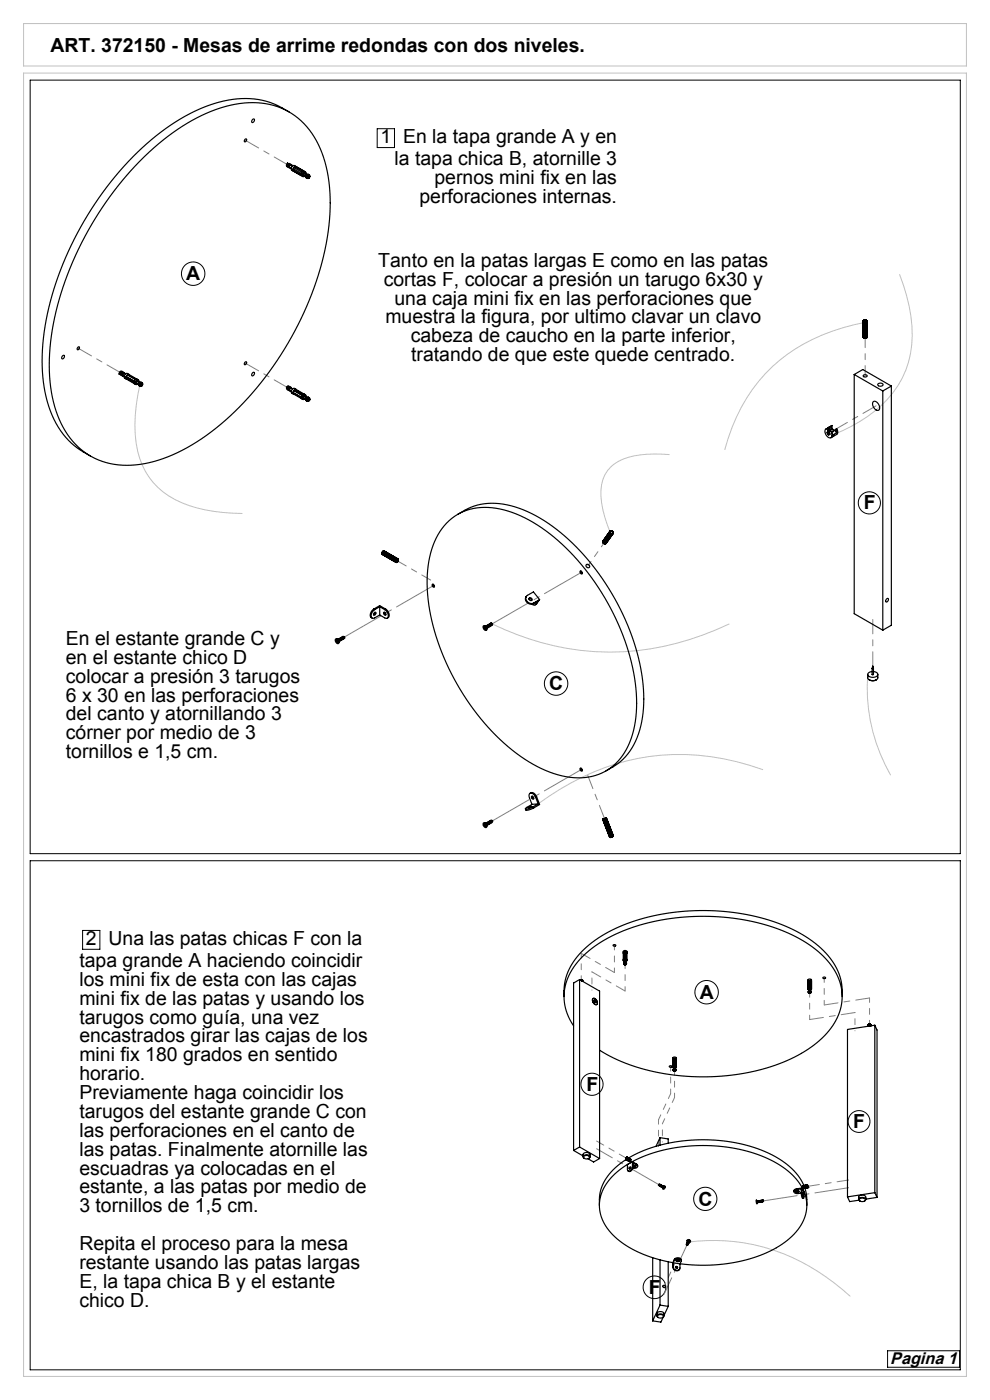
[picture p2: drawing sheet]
<svg xmlns="http://www.w3.org/2000/svg" width="210mm" height="297mm" viewBox="0 0 210 297" stroke-linecap="round" stroke-linejoin="round" font-family="sans-serif">
<defs><g id="words">
<g font-size="4.1">
<text x="10.7" y="11">ART. 372150 - Mesas de arrime redondas con dos niveles.</text>
<text x="80.7" y="30.4">1</text>
<text x="83.7" y="35.1">la tapa chica B, atornille 3</text>
<text x="85.5" y="30.4">En la tapa grande A y en</text>
<text x="92.2" y="39.1">pernos mini fix en las</text>
<text x="89" y="43.1">perforaciones internas.</text>
<text x="39.5" y="59.4">A</text>
<text x="80.2" y="56.6">Tanto en la patas largas E como en las patas</text>
<text x="81.4" y="60.6">cortas F, colocar a presión un tarugo 6x30 y</text>
<text x="83.7" y="64.6">una caja mini fix en las perforaciones que</text>
<text x="81.7" y="68.6">muestra la figura, por ultimo clavar un clavo</text>
<text x="87.1" y="72.6">cabeza de caucho en la parte inferior,</text>
<text x="87.2" y="76.6">tratando de que este quede centrado.</text>
<text x="183.2" y="108">F</text>
<text x="14" y="136.8">En el estante grande C y</text>
<text x="14" y="140.8">en el estante chico D</text>
<text x="14" y="144.8">colocar a presión 3 tarugos</text>
<text x="14" y="148.8">6 x 30 en las perforaciones</text>
<text x="116.5" y="146.4">C</text>
<text x="14" y="152.8">del canto y atornillando 3</text>
<text x="14" y="156.8">córner por medio de 3</text>
<text x="14" y="160.8">tornillos e 1,5 cm.</text>
<text x="18.2" y="200.5">2</text>
<text x="23" y="200.5">Una las patas chicas F con la</text>
<text x="16.8" y="205.2">tapa grande A haciendo coincidir</text>
<text x="16.8" y="209.2">los mini fix de esta con las cajas</text>
<text x="16.8" y="213.2">mini fix de las patas y usando los</text>
<text x="148.4" y="211.9">A</text>
<text x="16.8" y="217.2">tarugos como guía, una vez</text>
<text x="16.8" y="221.2">encastrados girar las cajas de los</text>
<text x="16.8" y="225.2">mini fix 180 grados en sentido</text>
<text x="16.8" y="229.2">horario.</text>
<text x="16.8" y="233.2">Previamente haga coincidir los</text>
<text x="124.4" y="231.4">F</text>
<text x="16.8" y="237.2">tarugos del estante grande C con</text>
<text x="181" y="239.3">F</text>
<text x="16.8" y="241.2">las perforaciones en el canto de</text>
<text x="16.8" y="245.2">las patas. Finalmente atornille las</text>
<text x="16.8" y="249.2">escuadras ya colocadas en el</text>
<text x="16.8" y="253.2">estante, a las patas por medio de</text>
<text x="16.8" y="257.2">3 tornillos de 1,5 cm.</text>
<text x="148.2" y="255.8">C</text>
<text x="16.8" y="265.2">Repita el proceso para la mesa</text>
<text x="16.8" y="269.2">restante usando las patas largas</text>
<text x="16.8" y="273.2">E, la tapa chica B y el estante</text>
<text x="137.6" y="274.5">F</text>
<text x="16.8" y="277.2">chico D.</text>
</g>
<text font-size="3.6" x="188.8" y="289.3">Pagina 1</text>
</g></defs>
<path d="M5 15.5h200v276.5h-200zM5 5h200v9h-200zM190.8 58.2a31.2 31.2 0 0 1 2.3 16.8 21.3 21.3 0 0 1-10.7 14.4l-3.7 2-2.1 .9M183.5 68.4a38.4 38.4 0 0 0-21 10.7 37.2 37.2 0 0 0-8.8 16.3M29.7 81.2a30.2 30.2 0 0 0-.1 16 15.5 15.5 0 0 0 10.6 10.1 36.8 36.8 0 0 0 11.2 1.6M142 96.4a19.9 19.9 0 0 0-10.8 1.5 7.3 7.3 0 0 0-3.7 7.4 23.7 23.7 0 0 0 2 7.9M104.4 132.4a55.9 55.9 0 0 0 50.3 0M184.1 143.1a37.1 37.1 0 0 0 4.8 21.4M161.9 163.3a48.3 48.3 0 0 0-45.4 5.6l-2.3 1.6M146.1 263.5a41.3 41.3 0 0 1 32.6 10l1.7 1.5" fill="none" stroke="#c0c0c0" stroke-width=".21"/>
<g fill="none" stroke="#000" stroke-width=".21">
<path d="M6.4 17h197.3v164.1h-197.3zM80 27.3h3.7v4h-3.7zM6.4 182.6h197.3v108h-197.3zM17.5 197.4h3.7v4h-3.7zM188.3 286.6h15.2v3.5h-15.2z"/>
<circle cx="41" cy="58.1" r="2.49"/>
<circle cx="184.4" cy="106.7" r="2.35"/>
<circle cx="118" cy="145" r="2.49"/>
<circle cx="149.9" cy="210.5" r="2.49"/>
<circle cx="125.6" cy="230" r="2.35"/>
<circle cx="182.2" cy="237.9" r="2.32"/>
<circle cx="149.6" cy="254.3" r="2.46"/>
<circle cx="138.8" cy="273.1" r="2.41"/>
</g>
<path d="M73 135.2l18.9-10.9M123.3 121.5l-18.9 10.9M104.4 174.2l18.9-10.9" fill="none" stroke="#808080" stroke-width=".21" stroke-dasharray="15.2 1.3 1.3 1.3" stroke-dashoffset="6.2"/>
<path d="M128.2 115l-3.5 5.1M139.7 237.6l2.6-5.6M140.5 238.4l2.6-5.6" fill="none" stroke="#808080" stroke-width=".21" stroke-dasharray="15.2 1.3 1.3 1.3" stroke-dashoffset="14.1"/>
<path d="M128.2 173.6l-3.5-9.1M181.4 214.8l-9.7 1.5M184.4 211.7l-9.6 1.5" fill="none" stroke="#808080" stroke-width=".21" stroke-dasharray="15.2 1.3 1.3 1.3" stroke-dashoffset="12.3"/>
<path d="M183.5 79.7v-8.1M84.3 119l7.1 4.1M123.3 202.3l7 4M132.6 210.2l-7-4" fill="none" stroke="#808080" stroke-width=".21" stroke-dasharray="15.2 1.3 1.3 1.3" stroke-dashoffset="13.1"/>
<path d="M52.1 29.8l8.9 5.1M16.6 73.9l8.9 5.1M52.1 77.1l8.9 5.1M185.8 86.1l-8.8 5.1" fill="none" stroke="#808080" stroke-width=".21" stroke-dasharray="15.2 1.3 1.3 1.3" stroke-dashoffset="12"/>
<path d="M185.1 141.3v-9.9" fill="none" stroke="#808080" stroke-width=".21" stroke-dasharray="15.2 1.3 1.3 1.3" stroke-dashoffset="12.2"/>
<path d="M132.9 245.7l-6.3-3.6" fill="none" stroke="#808080" stroke-width=".21" stroke-dasharray="15.2 1.3 1.3 1.3" stroke-dashoffset="13.5"/>
<path d="M123.3 207.9v-5.6M130.3 206.3v-5.7M132.6 204.6v5.6M171.7 216.3v-5.7M174.8 213.2v-5.8M184.4 217.4v-5.7M142.3 232v-5.7M143.1 232.8v-5.6M139.7 243.2v-5.6" fill="none" stroke="#808080" stroke-width=".21" stroke-dasharray="15.2 1.3 1.3 1.3" stroke-dashoffset="14.3"/>
<path d="M171.4 251.7l8.6-1.4" fill="none" stroke="#808080" stroke-width=".21" stroke-dasharray="15.2 1.3 1.3 1.3" stroke-dashoffset="12.8"/>
<path d="M143.2 267.9l-2.3 5" fill="none" stroke="#808080" stroke-width=".21" stroke-dasharray="15.2 1.3 1.3 1.3" stroke-dashoffset="14.4"/>
<path d="M139.8 251.3l-13.2-7.6" fill="none" stroke="#808080" stroke-width=".21" stroke-dasharray="15.2 1.3 1.3 1.3" stroke-dashoffset="7.6"/>
<path d="M125.6 206.2v3.9M181.4 218.7v-3.9M140.5 242.3v-3.9" fill="none" stroke="#808080" stroke-width=".21" stroke-dasharray="15.2 1.3 1.3 1.3" stroke-dashoffset="15.2"/>
<path d="M161.9 254.8l18.1-2.8" fill="none" stroke="#808080" stroke-width=".21" stroke-dasharray="15.2 1.3 1.3 1.3" stroke-dashoffset="8"/>
<path d="M145.7 264.1l-4.8 10.5" fill="none" stroke="#808080" stroke-width=".21" stroke-dasharray="15.2 1.3 1.3 1.3" stroke-dashoffset="11.4"/>
<g fill="none" stroke="#000" stroke-width=".25">
<path d="M29.7 34.2a41.5 41.5 0 0 1 19.2-11.9 15.9 15.9 0 0 1 15.6 3.9 22.5 22.5 0 0 1 5.5 14.5 57.4 57.4 0 0 1-7.4 29.5 62.6 62.6 0 0 1-21.8 24.2 25.4 25.4 0 0 1-16.6 4.1 15.5 15.5 0 0 1-12.3-11.4 39.3 39.3 0 0 1 0-21 70.5 70.5 0 0 1 17.8-31.9zM52 29.6l.2-.1a.33 .33 0 0 1 0 .4 .33 .33 0 0 1-.4 .1zM53.5 25.4l.2-.2a.37 .37 0 0 1 .2 .5 .37 .37 0 0 1-.5 .2zM61 35.3v-.7a.41 .41 0 0 0-.3 .4 .41 .41 0 0 0 .3 .4M61 35.3h.1M61 34.7h.2M61.2 35.4a.3 .3 0 0 1 0-.3 .3 .3 0 0 1 .3-.2v-.1a.4 .4 0 0 0-.5 .3 .4 .4 0 0 0 .3 .4M61.2 35.4h.1M61.3 23.7a17.6 17.6 0 0 0-15.9-1.7 46.3 46.3 0 0 0-20.1 14.4 67.9 67.9 0 0 0-16.2 36.5 29.4 29.4 0 0 0 3.2 17.7 16 16 0 0 0 6.9 6.1M61.7 35v-.1a.37 .37 0 0 0-.4 .3 .37 .37 0 0 0 .3 .4M61.7 35a.28 .28 0 0 0-.3 .1 .28 .28 0 0 0 0 .4l.4 .2M61.8 35h.1l.1 .2"/>
<path d="M61.8 35v.2M61.8 35.2h.3M62 35.2l.5-.1 2.3 1.4a.66 .66 0 0 0-.6 .9l-2.4-1.4v-.3zM62.2 35.8l1.7 1v.4l-1.7-.9zM62.2 35.8l.1 .3M62.3 36.1l1.5 1M62.3 36.1l-.1 .2M62.7 35.4v-.1l-.4 .2 1.7 1 .4-.2M62.7 35.4l-.3 .2M62.7 35.4l1.5 .9M64.7 37.3l-.5 .1M64.8 36.5l.1 .4"/>
<path d="M64.9 36.9v-.1a.37 .37 0 0 0-.5 .1 .37 .37 0 0 0 .1 .5l.2-.1M65.1 37l-.4-.2-.2 .2v.2l.4 .2M65.4 37.6h.1M65.4 37a.44 .44 0 0 0-.5 .2 .44 .44 0 0 0 .1 .5M65.4 37.4l.2-.1a.24 .24 0 0 1 0 .3 .24 .24 0 0 1-.3 .1zM65.5 37.5l-.2 .2 .2-.1M65.5 37.6v.1M65.5 37.4v.1M65.5 37.7h.1M65.5 37.5v.1M65.5 37.5v-.2v.2M65.5 37.5h.2"/>
<path d="M65.6 37.4l.1 .1M65.6 37.1a.43 .43 0 0 0-.6 .1 .43 .43 0 0 0 .2 .7M65.6 37.1a.45 .45 0 0 1 .1 .5 .45 .45 0 0 1-.5 .2M65.6 37.1a.49 .49 0 0 0-.4 .8M65.7 37.5l-.2 .1M13.2 75.5l.2-.1a.37 .37 0 0 1 .2 .5 .37 .37 0 0 1-.5 .1zM16.5 73.7l.2-.1a.33 .33 0 0 1 .1 .4 .33 .33 0 0 1-.4 .1zM25.3 79.4h.2M25.3 79.2l.1 .1M25.3 79.2v.2M25.4 79.3h.1M25.4 79.3l-.1 .1"/>
<path d="M25.7 78.8a.3 .3 0 0 0-.3 .1 .3 .3 0 0 0-.1 .3M25.9 78.9l-.3 .2 .1 .4M25.9 78.9v-.1a.41 .41 0 0 0-.4 .3 .41 .41 0 0 0 .2 .5M26.1 79l-.2 .3 .1 .3M26.1 79l.1 .1M26.1 79.7l.2 .1M26.2 79.1v-.2a.41 .41 0 0 0-.5 .4 .41 .41 0 0 0 .3 .4M26.4 79.2v-.1a.47 .47 0 0 0-.4 .7l.2-.1M26.6 79.3l-.4-.1v.5M27.1 79.5l-.4 .4M27.1 79.5l1.7 .9-.4 .5-1.7-1M27.1 79.6l-.4 .3"/>
<path d="M27.1 79.6l1.6 .9M27.1 79.5v.1M27.3 79.4l.1 .1M52 76.8l.2-.1a.33 .33 0 0 1 0 .5 .33 .33 0 0 1-.4 .1zM53.5 79.1l.2-.1a.37 .37 0 0 1 .2 .5 .37 .37 0 0 1-.5 .1zM181.2 79.4l6.1 3.5M181.2 79.4l1.8-1 6.1 3.5M181.2 79.4v50.8l6.1 3.5M183.1 68.1h.1M183.1 71.5h.1M183.1 68.2h.1M183.1 71.6h.1"/>
<path d="M183.2 68v3.6M183.2 68.2v3.4M183.2 68.2h.1M183.2 79.6a.39 .39 0 0 1 .4-.1 .39 .39 0 0 1 .3 .4 .39 .39 0 0 1-.5 .1 .39 .39 0 0 1-.2-.4zM183.2 68.2v.1M183.2 68h.1M183.2 68.3h.1M183.2 71.6h.1M183.2 68.3l.1 3.4M183.2 67.9v.1M183.2 67.9h.1M183.3 71.7h.1"/>
<path d="M183.3 68.3v3.4M183.3 68.3h.1M183.3 68a.28 .28 0 0 1 .3-.1 .28 .28 0 0 1 .2 .3 .28 .28 0 0 1-.4 .1 .28 .28 0 0 1-.1-.3zM183.3 67.9l-.1 .1M183.3 67.9h.1M183.4 68.3h.1M183.4 68.3v3.4M183.4 71.7v.1M183.4 68.3v.1M183.4 71.7h.1M183.4 67.9h.1M183.4 68.4h.1"/>
<path d="M183.4 68.4l.1 3.4M183.4 71.7l.1 .1M183.5 71.8h.1M183.5 68.4h.1M183.5 71.7h.1M183.5 68.4v3.3M183.5 71.7v.1M183.5 67.9h.1M183.6 68.4h-.1M183.6 68.4l-.1 3.4M183.6 67.9h.1M183.6 68.4h.1"/>
<path d="M183.6 71.7h.1M183.6 68.4v3.3M183.6 71.7v.1M183.6 71.7l-.1 .1M183.6 68.3v.1M183.6 68.3v3.5M183.7 67.9h.1M183.7 68.3h-.1M183.7 71.7h-.1M183.7 68.3v.1M183.7 71.7h.1M183.7 68.3h.1"/>
<path d="M183.7 68.3v3.4M183.7 67.9l.1 .1M183.8 68.3h-.1M183.8 71.7h-.1M183.8 68.3v3.4M183.8 67.9h.1M183.8 68.3h.1M183.8 68h.1M183.9 68.2h.1M183.9 71.7h-.1M183.9 71.6h.1M183.9 68h.1"/>
<path d="M183.9 68.2v3.5M183.9 68v.1M183.9 68h-.1M183.9 68.1h.1M183.9 68.1v3.4M183.9 68.2v3.4M183.9 68.1v.1M26.8 80.4l-.4-.2a.66 .66 0 0 1 .6-1l2.3 1.4M26.8 80.2l1.6 1M26.9 80.4l-.2-.2 1.7 .9 .3 .5M26.9 80.4l1.5 1M26.9 80.3v.1"/>
<path d="M29.3 80.6l.1 .4v-.1a.37 .37 0 0 0-.5 .1 .37 .37 0 0 0 .1 .5l.2-.1-.5 .1M29.3 80.6a.66 .66 0 0 0-.6 1M29.5 81.8l.2 .2M29.6 81.2l-.4-.3-.2 .2v.2l.4 .2M29.9 81.6v.3l.1-.2M29.9 81.6h.2M29.9 81.6h.1M29.9 81.5l.2 .1M30 81.1a.45 .45 0 0 0-.5 .2 .45 .45 0 0 0 0 .5M30 81.1l.2 .1a.5 .5 0 0 0-.5 .8M30 81.1a.49 .49 0 0 0-.5 .7M30 81.5l.1 .1"/>
<path d="M30 81.6h.1M30 81.6l.2 .1M30 81.7h.1M30 81.7h.2M30.1 81.6l.1 .1M30.2 81.2a.44 .44 0 0 1 0 .5 .44 .44 0 0 1-.5 .3M30.2 81.4v.1M30.2 81.5l-.1 .1M60.8 82.4v.1M61.1 81.9l-.3 .3v.2M61.2 82.7a.36 .36 0 0 1-.3-.4 .36 .36 0 0 1 .4-.3v.1a.29 .29 0 0 0-.3 .1 .29 .29 0 0 0 .1 .4l.1 .1M61.6 82.2v-.1a.38 .38 0 0 0-.5 .3 .38 .38 0 0 0 .3 .5"/>
<path d="M61.6 82.2a.29 .29 0 0 0-.4 .2 .29 .29 0 0 0 .1 .3M61.8 82.4v-.1a.36 .36 0 0 0-.4 .3 .36 .36 0 0 0 .3 .4M62.1 82.5l-.4-.2-.2 .2v.3l.3 .2M62.2 83.3l1.6 .9M62.2 83.3h-.1M62.3 82.8l-.2 .5M62.3 82.8l1.7 1-.2 .5-1.7-1M62.3 83.6l-.1-.1 2 1.2M62.3 82.8l.1 .1M62.4 82.9l-.2 .4M62.4 82.9l1.6 .9M62.7 82.7h.1"/>
<path d="M62.8 82.6l-.3-.2a.66 .66 0 0 0-.6 1l.3 .2M62.9 82.7l-.4-.1 1.8 1M62.9 82.7l1.5 .9M62.9 82.7l-.1 .1M64.2 83.6l.6 .1M64.4 83.9a.31 .31 0 0 1 .4-.1 .31 .31 0 0 1 .1 .4v-.1a.37 .37 0 0 0-.5 .1 .37 .37 0 0 0 .1 .5l.2-.1a.36 .36 0 0 1-.6 .1 .36 .36 0 0 1 .1-.6zM65 85l.2 .1M65.1 84.3l-.4-.2-.2 .1v.3l.4 .2M65.4 85h.1M65.4 84.3a.44 .44 0 0 0-.5 .2 .44 .44 0 0 0 .1 .5M65.4 84.3a.49 .49 0 0 0-.4 .7M65.4 84.3l.2 .1"/>
<path d="M65.4 84.8h.1M65.4 84.6h.1a.21 .21 0 0 1 .2 .3 .21 .21 0 0 1-.4 0zM65.4 84.9v.1M65.4 84.9l-.1-.1 .3 .1M65.5 84.8l.1-.2v.2M65.5 84.8l-.2 .1h.1M65.5 84.7l.1 .1M65.6 84.8v.1M65.6 84.4a.45 .45 0 0 1 .1 .5 .45 .45 0 0 1-.5 .2M65.6 84.4a.5 .5 0 0 0-.4 .7M65.6 84.9l-.2 .1M175.1 91.1a1.02 1.02 0 0 1 1.4 1.1 .55 .55 0 0 1-.3 .7 .55 .55 0 0 1-.7-.3 1.33 1.33 0 0 1-.4-1.5z"/>
<path d="M175.2 91a1.16 1.16 0 0 1 1.4 1.3l1-.5M175.5 91.9l.2 .1M175.6 91.7v.1M175.6 91.8l.2 .1M175.6 91.8l-.1 .1M175.6 91.4l.3 .1M175.7 91.8v-.2l.3 .6-.2-.1M175.7 92v.2M175.7 91.8l-.2-.1v.2M175.7 90.7l-.2 .2M175.7 90.7v.2M175.7 91.1l.2 .5-.3-.2z"/>
<path d="M175.8 91.6l-.1 .2M175.8 91.9v.2M175.8 92.1v.1M175.8 91.9l-.1 .1M175.8 92.1l-.1 .1M175.8 92.1v.2l-.1-.1M175.8 92.1h.2M175.9 90.6l-.3 .2M175.9 90.6l-.2 .1M175.9 90.6v.5M176.3 91.1v-.7l-.2 .3v.5M176.3 91.1l.5 .2"/>
<path d="M176.4 91.5h.1M176.5 91l-.2 .1M176.5 90.3l-.2 .1M176.5 90.3h-.1M176.5 91l.9 .5M176.5 90.3v.7M176.5 92.7l.3-.1 .1-.4-.6 .7M176.8 91.3v.2h-.4M176.8 91.3v.2M177.4 91l.2 .8M177.4 91h.1a.88 .88 0 0 1 0 1.2l-.8 .4M177.4 91v.6l.2 .2"/>
<path d="M185.2 85.2a1.18 1.18 0 0 1 1.4 1.6 .57 .57 0 0 1-.6 .3 .57 .57 0 0 1-.5-.4 1.27 1.27 0 0 1-.3-1.5zM186.2 81.5a.62 .62 0 0 1 1.1 .2 .59 .59 0 0 1-.6 .2 .59 .59 0 0 1-.5-.4zM187.3 82.9v50.8M189.1 81.9l-1.8 1M189.1 81.9v50.7l-1.8 1.1M81 117.4l3 1.7M81 117.5l2.9 1.7M81 117.4h.1M81 117.4l3 1.8M81 117.3l3 1.7M81 117.3h.1M81 117.5h.1"/>
<path d="M81 117.3v.1M81 117.5l3 1.8M81.1 117.2l2.9 1.7M81.1 117.2h.1M81.1 117.2l-.1 .1M81.1 117.6h.1M81.1 117.1l3 1.7M81.1 117.1h.1M81.1 117.1v.1M81.2 117.1h.1M81.2 117.1l2.9 1.7M81.2 117v.1"/>
<path d="M81.2 117l2.9 1.7M81.2 117h.1M81.2 117.1h-.1M81.2 117l3 1.7M81.3 117h.1M81.3 117l2.9 1.7M81.3 116.9v.1M81.3 116.9l2.9 1.7M81.3 116.9h.1M81.3 116.9l3 1.7M81.4 116.9l3 1.7M81.5 116.9h-.1"/>
<path d="M81.5 116.9h.1M81.5 116.9l3 1.7M83.9 119l.1 .1M83.9 119.2h.1M84 119.1v.1M84 119.1h-.1M84 119.1h.1M84 119.2h-.1M84 119.2h.1M84 119h-.1M84 119h.1M84 119.2v.1"/>
<path d="M84 118.9v.1M84 119.3h.1M84 118.9h.1M84 118.8v.1M84.1 118.8h-.1M84.1 119.3h-.1M84.1 118.8h.1M84.1 118.7v.1M84.1 119.3h.1M84.1 118.7h.1M84.2 118.7h.1M84.2 118.8l.2-.1a.26 .26 0 0 1 0 .4 .26 .26 0 0 1-.3 0z"/>
<path d="M84.2 118.6v.1M84.2 118.6h.1M84.2 119.3h.1M84.3 118.6h-.1M84.3 119.2l-.1 .1M84.3 118.6h.1M84.3 119.2h.1M84.4 118.6h-.1M84.4 118.6h.1M84.4 119.2h.1M84.4 119.1h.1M84.5 118.6v.1"/>
<path d="M84.5 119h.1M84.5 118.9h.1M84.5 118.8h.1M84.5 118.8v.1M84.5 118.7h.1M94.7 111a11.9 11.9 0 0 1 12.2-2.8 33.6 33.6 0 0 1 16.4 11.5 49.5 49.5 0 0 1 11.7 28.4 18.7 18.7 0 0 1-3.8 13.3 12 12 0 0 1-12.9 3 34.5 34.5 0 0 1-16.3-11.9 49 49 0 0 1-11.4-28.5 18.1 18.1 0 0 1 4.1-13zM97.1 109.1a13.6 13.6 0 0 1 13-1.3 38.2 38.2 0 0 1 17 14 47.7 47.7 0 0 1 9.5 26.5 17.5 17.5 0 0 1-4.4 12.8l-1.8 1.3-1.9 1.1M124.3 119.8a.38 .38 0 0 1 .6-.1 .38 .38 0 0 1 .1 .5 .38 .38 0 0 1-.6 .1zM127.9 114.8h.1M127.9 115.1h.1M127.9 115.2h.1M128 115.2h.1"/>
<path d="M128 115.3h.1M128 115.2v.1M128.1 115.3h.1M128.2 115.3h.1M128.2 115.3v.1M128.3 115.3h.1M128.3 115.3l-.1 .1M128.4 115.3h.1M128.6 115.3h.1M129.3 112.9h.1M129.3 112.7l.1 .1M129.4 112.9h.1"/>
<path d="M129.4 112.9l-1.5 2.2M129.4 112.8h-.1M129.4 112.9v.1M129.4 112.9l-.1 .1M129.4 112.8h.1M129.4 112.8l-1.5 2.2M129.4 113h.1M129.4 113l-1.5 2.1M129.4 112.7l-1.5 2.2M129.4 112.7v.1M129.4 112.7h.1M129.4 113v.1"/>
<path d="M129.4 113l-1.4 2.2M129.4 112.6v.1M129.4 113.1h.1M129.4 113.1l-1.5 2.1M129.5 113.1h.1M129.5 113.1l-1.5 2.1M129.5 112.6l-.1 .1M129.5 113.1v.1M129.5 113.1l-1.5 2.2M129.5 112.6h.1M129.5 113.2h.1M129.5 113.2l-1.4 2.1"/>
<path d="M129.6 112.6h-.1M129.6 112.6h.1M129.6 113.2h.1M129.6 113.2l-1.5 2.1M129.6 113.2h-.1M129.7 113.2v.1M129.7 113.2l-1.5 2.1M129.7 112.6h.1M129.7 113.3h.1M129.7 113.3l-1.5 2M129.8 113.3h.1M129.8 113.3l-1.6 2.1"/>
<path d="M129.8 112.6h.1M129.8 113.3l-1.5 2.1M129.8 112.6l.1 .1M129.9 112.7h.1M129.9 113.3h-.1M129.9 113.3h.1M129.9 112.6v.1M129.9 113.2v.1M129.9 113.2l-1.6 2.2M129.9 113.3l-1.5 2M130 112.7h.1M130 113.2h-.1"/>
<path d="M130 113.2h.1M130 113.2l-.1 .1M130 112.8h.1M130 112.8v.1M130 112.9h.1M130.1 112.9h.1M130.1 113.1l-.1 .1M130.1 113.1h.1M130.1 112.9v.1M130.1 113h.1M130.1 113v.1M130.1 113.1l-1.6 2.2"/>
<path d="M71.2 135.6a.58 .58 0 0 1 .6 .3 .58 .58 0 0 1-.1 .7 .73 .73 0 0 1-.5-1zM71.3 135.9l.2 .2M71.3 135.9v-.1l.5 .4-.2-.1h.1M71.4 135.9h.1M71.4 135.9h-.1M71.5 136.1v.2M71.5 135.6l.4 .2v.5M71.6 135.9h-.1v-.2l.1 .7-.1-.1M71.6 136l-.1 .1M71.6 136.2l-.1 .1M71.6 135.6a.28 .28 0 0 1 .4 .1 .28 .28 0 0 1 0 .3l-.2-.3M71.9 135.6l.2 .1v.2"/>
<path d="M72 135.6l.2 .3a.26 .26 0 0 0 0-.3 .26 .26 0 0 0-.4 0M72.1 135.5l.2 .1v.1M72.2 135.4l.2 .4a.26 .26 0 0 0 0-.4 .26 .26 0 0 0-.4 .1M72.3 135.4l.2 .1v.1M72.4 135.3l.2 .4a.26 .26 0 0 0 0-.4 .26 .26 0 0 0-.4 .1M72.5 135.3l.2 .1v.1M72.6 135.2l.2 .4a.26 .26 0 0 0 0-.4 .26 .26 0 0 0-.4 0M72.6 135.1a.23 .23 0 0 1 .4 0 .23 .23 0 0 1 0 .3l-.3-.2M72.9 135l.2 .3M79.3 129.2a1.12 1.12 0 0 0-.3 1.9M79.3 129.2l.2 .1M79.3 129.2l1.2-.7 1.3 .7"/>
<path d="M79.4 130l.2-.1a.33 .33 0 0 1 .1 .4 .33 .33 0 0 1-.4 .1zM79.5 129.3a1.23 1.23 0 0 0-.5 1.9l.5-.1 1-.6M79.5 129.9l-.3 .5M80.5 128.7l1.1 .6M80.5 128.7l-1 .6M80.5 128.7v1.8M81.4 129.9a.31 .31 0 0 1 .4 .2 .31 .31 0 0 1-.2 .4l-.2-.3zM81.6 129.9l.3 .5M81.6 129.3a1.23 1.23 0 0 1 .5 1.9l-.5-.1-1.1-.6M81.8 129.2a1.12 1.12 0 0 1 .3 1.9M81.8 129.2l-.2 .1M91.7 123.9a.31 .31 0 0 1 .4 .3 .31 .31 0 0 1-.2 .3l-.2-.3z"/>
<path d="M91.9 123.9l.3 .6M102.6 132.8a.58 .58 0 0 1 .6 .3 .58 .58 0 0 1-.2 .7 .73 .73 0 0 1-.4-1zM102.6 133l.3 .1M102.6 133l.2 .2M102.7 133h-.1M102.8 133.2l-.1 .2M102.8 133.3l.1 .1M102.8 133.3l-.1 .1M102.9 133.1l.1-.1v.1l-.1 .1 .2 .3-.2-.2M102.9 132.8l.3 .3 .1 .4M102.9 133.1v.1M102.9 133.3l-.1 .2-.1-.1"/>
<path d="M102.9 133.2l-.1 .1M102.9 133.2h-.1M103 133.3h-.1M103 133l-.1 .1M103 132.8a.28 .28 0 0 1 .3 .1 .28 .28 0 0 1 0 .4v-.1M103.2 132.9h.2v.2M103.2 133.1l.1 .1M103.3 132.8l.2 .4a.25 .25 0 0 0 0-.4 .25 .25 0 0 0-.4 0M103.4 132.8h.2v.2M103.5 132.7l.2 .3a.25 .25 0 0 0 0-.3 .25 .25 0 0 0-.4 0M103.6 132.6l.3 .2M103.7 132.6l.2 .3a.25 .25 0 0 0 0-.3 .25 .25 0 0 0-.4 0"/>
<path d="M103.8 132.5l.2 .1v.1M103.9 132.8l-.1 .1M103.9 132.5l.2 .3a.25 .25 0 0 0 0-.4 .25 .25 0 0 0-.4 .1M104 132.4l.2 .1v.1M104.1 132.3l.2 .4a.25 .25 0 0 0 0-.4 .25 .25 0 0 0-.4 .1M104.2 132.2h.1M104.2 132.2h-.1M104.3 132.2l.2 .2-.1 .1M111.7 126.5a1.11 1.11 0 0 0 .1 1.3 1.11 1.11 0 0 0 1.3 .3M112.2 127.2v-.1a.31 .31 0 0 1 .4-.1 .31 .31 0 0 1 .2 .4M112.7 127.2v.2M112.8 128.2l.4 .2 .4-.2"/>
<path d="M113.1 128.1l1.1-.6-.6 .7M113.2 127.9l-.1 .2M113.8 128.1l-.3 .2M113.8 128.1l-.2 .1M114.5 127.2l-1.3-1.6-1.3 .7a1.06 1.06 0 0 0 0 1.4 1.06 1.06 0 0 0 1.3 .2M114.5 127.2l-1.3 .7M114.5 127.2l-.7 .9M123.1 121.1a.31 .31 0 0 1 .4 .2 .31 .31 0 0 1-.2 .4l-.3-.3zM123.2 121.1l.3 .5M188 127.1l.2-.1a.37 .37 0 0 1 .2 .5 .37 .37 0 0 1-.5 .1zM184.1 143.1v.8l.3 .3M184.4 144.2a1.44 1.44 0 0 0 1.5 0"/>
<path d="M185 141.8v1.3l.1 .1 .2-.1v-1.3M185 142.5a.61 .61 0 0 0-.8 .2 .61 .61 0 0 0 .2 .8 1.29 1.29 0 0 0 1.8-.4l-.2-.4-.7-.2M185 141.8h.3M185.1 141.3l-.1 .5M185.1 141.3h.1M185.1 141.3l.2 .5M186.2 143.1v.7a1.24 1.24 0 0 1-1.8 .4M102.6 174.6a.58 .58 0 0 1 .6 .3 .58 .58 0 0 1-.2 .7 .73 .73 0 0 1-.4-1zM102.7 175l.1 .1M102.8 175.1h.2M102.8 175.1h-.1M102.8 175l-.1-.3 .2 .3h.2l-.1 .4"/>
<path d="M102.8 175h-.2l.1 .1M102.9 175.1l.1 .3M102.9 175.1h-.2M102.9 174.6l.3 .2 .1 .5M102.9 174.9l-.1 .1M103 175.3v.1M103 174.7a.24 .24 0 0 1 .4-.1 .24 .24 0 0 1 0 .4l-.1-.1M103.1 175.1h-.2M103.1 174.7h.1M103.1 174.7l.3 .1-.1 .2M103.3 174.9h-.1M103.3 174.9v.2"/>
<path d="M103.3 174.6l.3 .1-.1 .1M103.4 174.5l.3 .4a.27 .27 0 0 0-.1-.4 .27 .27 0 0 0-.3 .1M103.6 174.5l.2 .1-.1 .1M103.6 174.4l.3 .4a.27 .27 0 0 0-.1-.4 .27 .27 0 0 0-.3 0M103.8 174.4l.2 .1-.1 .1M103.8 174.3l.3 .4a.27 .27 0 0 0-.1-.4 .27 .27 0 0 0-.3 0M104 174.3h.2l-.1 .2M104 174.2l.3 .4a.27 .27 0 0 0-.1-.4 .27 .27 0 0 0-.3 0M104.1 174.1l.2-.1 .2 .2-.3-.1M104.5 174.2l-.2 .2M112.1 171.3l.7-.2zM112.4 168.3a.94 .94 0 0 1 1.4 .7"/>
<path d="M112.8 168.9a.32 .32 0 0 1 .4 .2 .32 .32 0 0 1-.2 .4l-.2-.3zM112.8 170.6l-1.3 .9a1.36 1.36 0 0 0 1.4-.3l.2-.1M112.9 168.9l.3 .5M113.1 171.1l.1 .3M113.2 171.4l-1.4 .5h-.2l-.2-.3M113.6 169.2a.99 .99 0 0 0-1.3-.8l-.1 .7 .6 1.5M113.6 169.2l.6 1.3M113.8 169l-.2 .2M113.8 169l.7 1.7-1.3 .7M114.2 170.5l-1.4 .1M114.2 170.5l-1.1 .6M123.1 163a.31 .31 0 0 1 .4 .2 .31 .31 0 0 1-.2 .4l-.3-.3z"/>
<path d="M123.2 163l.3 .5M127.9 173.9l1.4 3.8M127.9 173.8v.1M127.9 173.8h.1M127.9 173.9h.1M127.9 173.9l1.5 3.8M127.9 173.7v.1M128 173.9h.1M128 173.7l.5-.2zM128 173.9l1.5 3.7M128.1 173.8h.1M128.1 173.8l1.5 3.8"/>
<path d="M128.1 173.8v.1M128.2 173.8h.1M128.2 173.8l1.4 3.8M128.2 173.8l1.5 3.8M128.3 173.8h-.1M128.3 173.8l1.4 3.8M128.3 173.8h.1M128.3 173.8l1.5 3.7M128.4 173.7l-.1 .1M128.4 173.7l1.4 3.8M128.4 173.7h.1M128.4 173.7l1.5 3.8"/>
<path d="M128.5 173.7h-.1M128.5 173.7h.1M128.5 173.7l1.5 3.8M128.5 173.5l.1 .1M128.6 173.6l-.1 .1M128.6 173.6l1.4 3.8M128.6 173.6h.1M128.6 173.5h.1M128.6 173.6l1.5 3.8M128.6 173.5v.1M129.4 177.6l-.1 .1M129.4 177.6l.1 .1"/>
<path d="M129.4 177.6h.1M129.4 177.6v.1M129.5 177.6h.1M129.5 177.7h.1M129.6 177.6h.1M129.7 177.6h-.1M129.7 177.6h.1M129.8 177.5l-.1 .1M129.8 177.5h.1M129.9 177.5h-.1M129.9 177.5h.1M130 177.5h-.1"/>
<path d="M130 177.4h.1M130 177.4v.1M130 177.4l-.5 .3M130.1 177.4h-.1M130.1 177.4h.1M130.1 177.3v.1M119.6 211.4a12.7 12.7 0 0 1 5.4-11 37.4 37.4 0 0 1 21.3-7.2 43.1 43.1 0 0 1 24.8 5.6 15.1 15.1 0 0 1 7.5 10.1v2.5M121.7 217.6a10.8 10.8 0 0 1 1.2-14 30.1 30.1 0 0 1 16.5-8.3 46.9 46.9 0 0 1 29.5 3.5 17.8 17.8 0 0 1 9.3 9.5 11.1 11.1 0 0 1-3.3 11.4 31.6 31.6 0 0 1-17 8 46.7 46.7 0 0 1-28.5-3.6l-2.2-1.3M122.9 207.8l4.3 2.5v35.5M122.9 207.8v35.5M122.9 207.8l-1.2 .7v35.6M123.1 207.9h.1"/>
<path d="M123.1 207.8v.1M123.1 207.8h.1M123.2 207.8h.1M123.2 207.8h-.1M123.2 207.8v.1M123.2 207.8v.2M123.2 207.8l.1 .2M123.3 207.8h.1M123.3 207.8h-.1M123.3 207.8v.2M123.3 207.8l.1 .2M123.4 207.8h.1"/>
<path d="M123.4 207.8v.3M123.5 207.8v.1M123.5 207.8v.3M123.5 207.8h-.1M123.5 207.9v.2M123.5 207.9h.1M123.5 207.9l.1 .3M123.6 207.9v.3M123.6 208h.1M125.7 211.9a.75 .75 0 0 1 .9 .3 .75 .75 0 0 1-.2 .9 .98 .98 0 0 1-.7-1.2zM125.8 211.9a.8 .8 0 0 1 .8 .3 .8 .8 0 0 1-.1 .9 .93 .93 0 0 1-.7-1.2zM126.1 212.4l-.1-.1 .4 .3v-.1"/>
<path d="M126.2 211.9l.1 .3M126.2 211.9l.1 .3-.2-.1zM126.2 212.3l-.1-.1 .1 .5v-.1M126.2 212.3v.1M126.2 212.4l.2 .1M126.2 212.3h-.1M126.2 212.4v.1M126.4 212.5l-.1 .1M130.1 200.5v-.1a.25 .25 0 0 1 .3 0 .25 .25 0 0 1 .1 .3 .28 .28 0 0 1-.3 0 .28 .28 0 0 1-.1-.2zM132.2 202.2l.1-.5 .4-.1 .3 .2v1.9M132.2 203.7l.4-.2 .4 .2M132.2 203.7l.2 .3"/>
<path d="M132.2 202.2l.1-.2-.1 1.7M132.2 202.2v1.3M132.3 204.5l.3-.2 .3 .2M132.3 204.3l.3-.2 .3 .2M132.3 204.3v.2M132.3 202.2h-.1M132.3 204.5l.3 .2 .3-.2M132.3 202.1v.1M132.4 204.6l.2 .1M132.4 204.5v.1M132.4 204.1l.2-.4 .1 .1v.3M132.4 204a.2 .2 0 0 1 .1-.3 .2 .2 0 0 1 .2 0 .2 .2 0 0 1 0 .3"/>
<path d="M132.5 201.9l.4 .1M132.5 201.9v1.4l.4 .1v-1.4M132.5 201.9v.1M132.5 202h.3M132.5 202v1.3M132.6 204.5h.1M132.6 204.5v.2M132.6 204.5h-.2M132.6 204.5l.2 .1M132.8 204.6h.1M132.8 202v1.3M132.9 202h-.1"/>
<path d="M132.9 204.3v.2M133 202.1v.1M133 203.7l-.3 .3M171.3 209.8v-1.9l.4-.2 .4 .2v1.9M171.3 209.8l.4-.2 .4 .2M171.3 209.8l.3 .3-.1-.1a.26 .26 0 0 1 .2-.3 .26 .26 0 0 1 .3 .3h-.1l.2-.2M171.4 210.5l.4-.1 .2 .1M171.4 210.4l.4-.2 .2 .2M171.4 210.4v.1M171.4 210.5l.3 .2 .3-.2M171.4 210.4l.3-.2 .3 .2M171.5 208.2l.1-.2v1.4l-.2 .1"/>
<path d="M171.5 208.2v1.2M171.6 208l-.1 .2M171.6 210.6v.1M171.7 210.6l-.1 .1M171.7 210.6h.1M171.7 210.6h-.1h.1M171.7 210.6l.1 .1M171.8 210.6v.1M171.8 210.5v.2M171.8 210.5l-.1 .1M171.8 208l.2 .2M171.9 210.2v-.4h-.2h-.1v.4"/>
<path d="M172 208.2l-.2-.2v1.4l.3 .1M172 208.2v1.2M172 210.4v.1M174.6 207.4v-.1a.25 .25 0 0 1 .3 0 .25 .25 0 0 1 .1 .3 .28 .28 0 0 1-.3 0 .28 .28 0 0 1-.1-.2zM184.2 217.4h-.1M184.2 217.4l-.1 .3M184.2 217.4h.1M184.2 217.3h.1M184.2 217.3v.4M184.3 217.3h-.1M184.3 217.3h.1M184.3 217.3v.4"/>
<path d="M184.4 217.3h-.1M184.4 217.3h.1M184.4 217.3v.4M184.5 217.3h.1M184.5 217.3v.4M184.6 217.3h.1M184.6 217.3l-.1 .4M184.6 217.3v.3M184.7 217.3l-.1 .3M184.7 217.3h-.1M184.7 217.3h.1M184.7 217.3v.3"/>
<path d="M184.7 217.4h.1M184.7 217.4v.2M185.6 217.5v35.5M185.6 217.5l-5.8 .9v35.5M185.6 217.5l.4 1v35.5M142 226.2v-.1a.25 .25 0 0 1 .4 0 .25 .25 0 0 1 .1 .3 .28 .28 0 0 1-.3 0 .28 .28 0 0 1-.2-.2zM142.7 224.7v.1M142.8 227.1l.3-.2 .3 .2M142.8 226.9l.3-.2 .3 .2M142.8 226.9v.2M142.8 227.1l.4 .2M142.8 224.6h.1"/>
<path d="M142.9 224.6v1.3M142.9 227.2h.2M142.9 227.2h.1M143 227.1l.1 .2M143 227.1h.1M143.1 227.1v.2M143.1 227.1h-.1M143.1 227.1h.1M143.2 224.5l-.4 .1M143.2 224.5v1.4l-.4 .1v-1.4M143.2 224.5l-.3 .1M143.2 226.7l-.1-.4-.2 .1v.3"/>
<path d="M143.2 227.1l-.1 .1M143.4 224.7v.1M143.4 227.1l-.2 .2M143.4 226.9v.2M143.4 224.8h.1M143.5 224.8l-.1-.2 .1 1.7M143.5 224.8v1.3M143.5 226.3l-.3 .3a.22 .22 0 0 0 0-.3 .22 .22 0 0 0-.3 0 .22 .22 0 0 0 0 .3l-.2-.3M143.5 224.8l-.1-.5-.4-.1-.3 .2v1.9M143.5 226.3l-.5-.2-.3 .2M121.7 244.1l2 1.1M122.9 243.3l4.3 2.5"/>
<path d="M122.9 243.3l-1.2 .8M123.7 245.4v-.5a.87 .87 0 0 1 1.5 0v.5M123.9 245.3l.3-.2a.5 .5 0 0 1 .6 0 .5 .5 0 0 1 .2 .6l-.3 .1a.55 .55 0 0 1-.6 .1 .55 .55 0 0 1-.2-.6zM124 245.8a.4 .4 0 0 1-.3-.5 .4 .4 0 0 1 .5-.3 .58 .58 0 0 1 .7 0 .58 .58 0 0 1 .2 .6l-.2 .2M127.2 245.8l-1.3 .7-1.2-.7M132.7 245.9h.1M132.7 245.8h.1M132.7 245.7h.1M132.7 245.9l.1 .1M132.8 246h.1M132.8 245.7h-.1M132.8 245.7h.1"/>
<path d="M132.8 246l.7 .4M132.8 246a10.5 10.5 0 0 0-5.7 8.5v1.2M132.8 245.6h.1M132.8 245.6h.2l-.2 .3zM132.9 246h-.1M132.9 246h.1M132.9 245.5h.1M132.9 245.9h.1M133 245.5h.1M133 245.9l.7 .4-.8-.3M133 245.5h-.1M133 245.9h-.1"/>
<path d="M133 245.9h.1M133 245.9l.7 .4M133 245.8v.1M133.1 245.8h-.1M133.1 245.8l.6 .4-.7-.3M133.1 245.5h.1M133.1 245.8h.1M133.1 245.5l.7 .4-.1 .3-.3 .2M133.1 245.8l.6 .4M133.1 245.7v.1M133.1 245.7h.1M133.1 245.5v.1"/>
<path d="M133.1 245.7l.7 .4M133.1 245.5l.7 .4M133.1 245.6h.1M133.1 245.6l.7 .4M133.1 245.6v.1M133.4 245.6a34.5 34.5 0 0 1 25-2.6 18.9 18.9 0 0 1 11.5 7.3l.6 1.2M133.6 247.6l.1-.1a.21 .21 0 0 1 0 .3 .21 .21 0 0 1-.3 .1zM133.8 247.6l-.2 .4M134.2 246.4l-1.1 .7v1a.43 .43 0 0 0 .4 .4 .43 .43 0 0 0 .5-.4l.2-.6M134.2 247.5l.1 .1M134.2 246.4v1.1M134.2 246.4l.8 .6"/>
<path d="M134.3 247.2a.3 .3 0 0 1 .4 0 .3 .3 0 0 1 .1 .4h-.5M134.3 247.6a.79 .79 0 0 1-1.1 .8M134.3 247.3l.1 .1M134.3 247.3l.4 .2h-.2M134.4 247.4l-.1 .1M134.4 247.3v.1M134.5 247.5h-.2M134.5 247.4h-.1M134.5 247.4v.1M134.6 247.3h.1M134.7 247.3v.2h-.4M134.7 247.3l-.4 .1"/>
<path d="M134.7 247.3l-.2 .1M135 247.1a.43 .43 0 0 1 .2 .6 .43 .43 0 0 1-.6 .2l-.4-.1M135 247l.3 .4M135 247.1l-.7-.4v.9M135 247v.1M139.7 251.4l.1 .1M139.7 251.4h.1M139.7 251.3v.1M139.7 251.3v.1zM139.8 251.2a.17 .17 0 0 1 .2 .2 .17 .17 0 0 1-.2 .2v-.1M139.8 251.2v.3M140 241.3v1.6"/>
<path d="M140 241.3l1.7 .3v.9M140 241.3l-.8 1.9M140 251.3l.2 .2-.2 .2 .1-.3M140 251.4l-.1 .1M140.1 251.6h.1M140.2 251.4l.1 .1-.2 .3 .1-.3M140.2 251.4l-.1 .2M140.3 251.4l.1 .2-.1 .2 .1-.2M140.3 251.5l-.1 .2M140.4 251.5l.2 .2-.2 .2 .1-.3M140.4 251.6v.2M140.5 251.9h.1"/>
<path d="M140.6 252a.24 .24 0 0 0 .1 .3 .24 .24 0 0 0 .3-.2 .26 .26 0 0 0 .1-.4 .26 .26 0 0 0-.4 0l.1 .2-.2 .1M140.6 251.6l.1 .2-.1 .2-.1-.1M140.6 251.7v.2M140.7 251.8h.1M140.7 251.8l-.1 .1M160.7 254.9v.1M160.7 254.8l-.3-.2 .1 .8 .2-.3M160.7 254.9h.1M160.7 254.8l.1 .3 .1-.1M160.7 254.8l.2 .2M160.7 254.8v.1M160.7 254.8h-.1l.1 .2"/>
<path d="M160.7 255l.1 .1M160.8 254.8l.2 .3M160.8 254.8h-.1M160.9 254.7l-.1 .1M160.9 254.8l.2 .2M160.9 254.8v-.1l.1 .4 .1-.1M161 254.8h-.1M161.1 254.7v.2M161.1 254.7v.1M161.1 254.7l.1 .3h.1M161.1 254.9l.1 .1M161.1 254.8l.2 .2"/>
<path d="M161.2 254.8l.2 .2M161.2 254.8h-.1M161.3 254.7l-.1 .1M161.3 254.7v.1M161.3 254.7l.1 .3 .1-.1M161.3 254.8l.2 .1M161.3 255h.1M161.4 254.7l.1 .3M161.4 254.7l-.1 .1M161.4 254.6v.1M161.4 254.6l.1 .1M161.4 254.6l.2 .4 .1-.1"/>
<path d="M161.5 254.7l.1 .2M161.6 254.7l.1 .2M161.6 254.7h-.1M161.6 254.6v.1M161.6 254.6l.1 .1M161.6 254.6l.1 .3h.2M161.7 254.7l.1 .2M161.7 254.9h-.1M161.8 254.7h-.1M161.8 254.7h.1M161.8 254.6l.1 .1M161.9 254.7h.1"/>
<path d="M161.9 254.7h-.1M161.9 254.7l.1 .2zM162 254.9h-.2M168.8 252.7l.1-.1a.31 .31 0 0 1 .4-.1 .31 .31 0 0 1 .1 .5 .34 .34 0 0 1-.4 0 .34 .34 0 0 1-.2-.3zM168.9 252.4a.44 .44 0 0 0-.5 .4 .44 .44 0 0 0 .6 .4l1-.1M168.9 252.2l-.5 .2v.4M168.9 252.4l1.1-.2v.9M168.9 252.2v.2M169.1 252.6v.2M169.1 252.8v-.2l.3 .2h-.2M169.1 252.8h-.2h.2M169.1 252.7l.1 .1"/>
<path d="M169.1 252.7h.1M169.1 252.7v.1M169.2 252.8l.1 .1-.2-.1M169.2 252.7v.1M170 253.1v.4a.48 .48 0 0 0 .5 .7M170.2 252l.3 .9v1.3l-.3-1.2M170.2 253l-.2 .1M170.2 252v1M170.2 252l-1.3 .2M170.3 253.2l.1 .5zM170.3 251.6l.1 .5 1-.1M170.7 252.1l.4 1.7v1.9"/>
<path d="M171.2 251.4v.1M171.2 251.5h.1M171.2 251.5v.1M171.2 251.5l-.9 .2M171.2 251.6h.1M171.2 251.6l-.9 .1M171.2 251.6l-.9 .2 1-.1M171.2 251.6l.1 .1M171.2 251.6v.1M171.2 251.4l-.9 .2M171.3 251.4h-.1M171.3 251.7h.1"/>
<path d="M171.3 251.4h.1M171.3 251.7v.1M171.3 251.7l-1 .2M171.3 251.4l-1 .1v.1M171.3 251.8h.1M171.3 251.8l-1 .1M171.3 251.9h.1M171.3 251.9h-.9M171.3 251.9l-.9 .1M171.3 251.4l.1 .5zM171.3 251.9l-.9 .2M171.4 251.9h.1"/>
<path d="M171.4 251.9v.1M179.8 253.9l.4 1 2-.3M182.2 254.5v-.5a.86 .86 0 0 1 1.5 0v.5M182.3 254.4l.4-.2a.5 .5 0 0 1 .6 0 .5 .5 0 0 1 .1 .6l-.2 .1a.55 .55 0 0 1-.6 0 .55 .55 0 0 1-.3-.5zM182.4 254.8a.43 .43 0 0 1-.2-.6 .43 .43 0 0 1 .6-.2 .51 .51 0 0 1 .6 .1 .51 .51 0 0 1 .1 .6l-.1 .1M185.6 253l-5.8 .9M185.6 253l.4 1M186 254l-2.3 .4M138.5 266.8v13.4M139.3 279.2v-.5a.87 .87 0 0 1 1.5 0v.5M139.5 279.1l.4-.2a.5 .5 0 0 1 .6 0 .5 .5 0 0 1 .1 .6l-.2 .1a.55 .55 0 0 1-.6 0 .55 .55 0 0 1-.3-.5zM139.6 279.5a.41 .41 0 0 1-.2-.5 .41 .41 0 0 1 .5-.3 .54 .54 0 0 1 .7 .1 .54 .54 0 0 1 .1 .6l-.1 .1"/>
<path d="M140 276.9l1.7 .2M140 267.3v9.6M140 276.9l-1.5 3.3M140.7 279.4l-.5 1.1-1.7-.3M141.7 267.7v9.4M141.7 277.1l-.9 2M142.7 268.9a.77 .77 0 0 0 .6 .7 .77 .77 0 0 0 .9-.4M142.7 267.9a23.1 23.1 0 0 1-13.1-6.4 8.2 8.2 0 0 1 .5-12.2 25.7 25.7 0 0 1 15.4-6.1 32.1 32.1 0 0 1 20.5 4.4 9.9 9.9 0 0 1 5.1 8.9 11.5 11.5 0 0 1-6.4 8.2 33.9 33.9 0 0 1-20.5 3.4M142.7 267.8v1.1M142.8 267.9v.9M142.8 268.8l-.1 .1M142.8 267.9l1.4 .2"/>
<path d="M143.1 267.3a.82 .82 0 0 1 .8-.3 .82 .82 0 0 1 .6 .5l-.3 .6M143.1 267.1a.83 .83 0 0 1 .8-.3 .83 .83 0 0 1 .6 .6M143.1 267.1v.2M143.1 267.3l-.3 .6M143.1 267.1l-.4 .7M143.3 268.8h.3l.1 .2M143.4 267.3l.1-.1a.31 .31 0 0 1 .5 0 .31 .31 0 0 1 0 .4 .34 .34 0 0 1-.4 .1 .34 .34 0 0 1-.2-.4zM143.6 267.4l.3-.1-.1 .1M143.6 267.4h.1M143.7 269h.1M143.7 267.4v.2l.1-.1M143.7 267.4h.1"/>
<path d="M143.8 267.4v.1M143.8 267.4h.1M143.8 267.4h.2l-.2 .1M143.9 267.3l-.1 .1M144.2 268.1v.9a.75 .75 0 0 1-.8 .5 .75 .75 0 0 1-.6-.7M145.6 263.9a.19 .19 0 0 0 .1 .3 .19 .19 0 0 0 .3-.2M145.6 264.1l.2 .1M145.7 263.8a.19 .19 0 0 0 .1 .3 .19 .19 0 0 0 .2-.2M145.7 264l.1 .1M145.7 263.7a.19 .19 0 0 0 .1 .3 .19 .19 0 0 0 .3-.2M145.7 263.9l.2 .1M145.8 263.6a.19 .19 0 0 0 .1 .2 .19 .19 0 0 0 .2-.1"/>
<path d="M145.8 263.8h.1M145.8 263.6l.2 .1M145.9 263.5l.1 .1M146.1 263.2h-.2l.2 .1M146.1 263.3v.2v-.2M146.1 263.1h.1M146.1 263.2l-.1 .1M146.1 263.1v.2M146.1 263.3h.2M146.1 263.1v.1M146.1 263.3v.2M146.1 263.3h.1"/>
<path d="M146.2 263.6a.19 .19 0 0 1-.3 .1 .19 .19 0 0 1-.1-.2l.3 .1M146.3 263.3v.1M146.3 263.3h-.2M146.3 263.3h.1"/>
<circle cx="30" cy="81.7" r=".24"/>
<circle cx="129.8" cy="112.9" r=".28"/>
<circle cx="112.6" cy="127.1" r=".33"/>
<circle cx="132.6" cy="204.5" r=".17"/>
<circle cx="171.7" cy="210.6" r=".18"/>
<circle cx="143" cy="227.1" r=".16"/>
<circle cx="169.1" cy="252.8" r=".2"/>
<circle cx="140.8" cy="272.9" r=".27"/>
<circle cx="143.5" cy="268.9" r=".22"/>
<circle cx="143.8" cy="267.4" r=".21"/>
<circle cx="146.1" cy="263.3" r=".36"/>
</g>
<use href="#words"/>
</svg>
